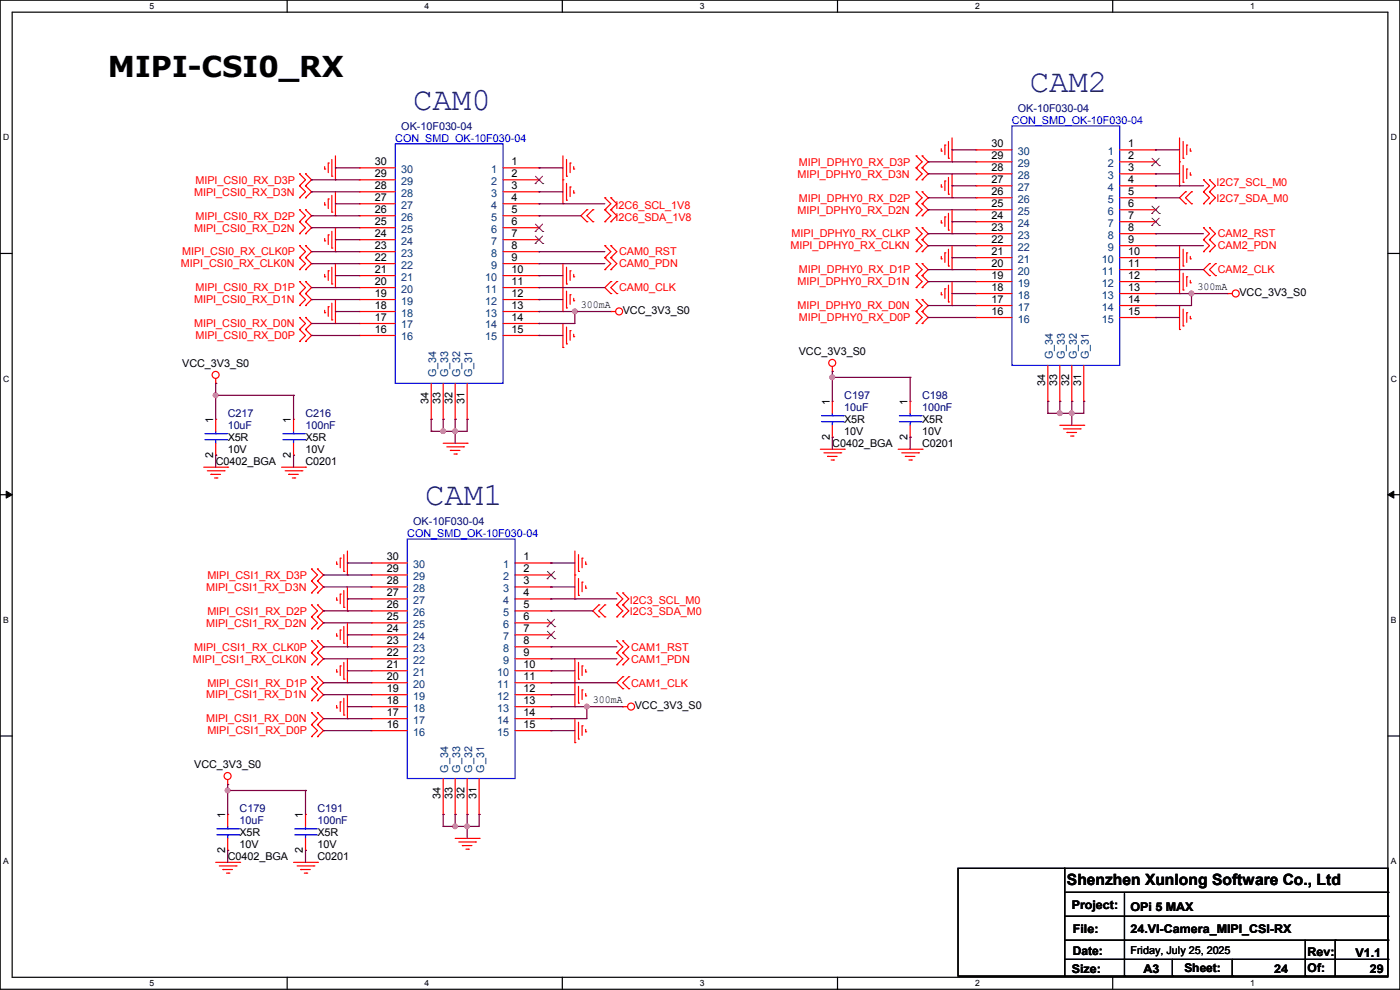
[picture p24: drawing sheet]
<svg xmlns="http://www.w3.org/2000/svg" width="297mm" height="210mm" viewBox="0 0 297 210" stroke-linecap="round" stroke-linejoin="round" font-family="sans-serif">
<defs><g id="words">
<g font-size="6.9" fill="#000080">
<text x="87.7" y="23.3">CAM0</text>
<text x="218.5" y="19.5">CAM2</text>
<text x="90.2" y="107.1">CAM1</text>
</g>
<text font-size="6.1" x="22.9" y="16.3">MIPI-CSI0_RX</text>
<text font-size="3.3" x="226.4" y="187.8">Shenzhen Xunlong Software Co., Ltd</text>
<g font-size="2.5">
<text x="227.4" y="192.9">Project:</text>
<text x="227.6" y="198">File:</text>
<text x="239.8" y="198">24.VI-Camera_MIPI_CSI-RX</text>
<text x="239.8" y="193.2">OPi 5 MAX</text>
<text x="227.6" y="202.6">Date:</text>
<text x="277.4" y="202.8">Rev:</text>
<text x="287.6" y="203.1">V1.1</text>
<text x="227.4" y="206.4">Size:</text>
<text x="242.6" y="206.4">A3</text>
<text x="251.2" y="206.1">Sheet:</text>
<text x="270.3" y="206.4">24</text>
<text x="277.4" y="206.1">Of:</text>
<text x="290.6" y="206.4">29</text>
</g>
<g font-size="2.3" fill="#000080">
<text x="215.9" y="23.7">OK-10F030-04</text>
<text x="85.1" y="27.5">OK-10F030-04</text>
<text x="48.3" y="88.5">C217</text>
<text x="64.8" y="88.5">C216</text>
<text x="179.1" y="84.7">C197</text>
<text x="179.1" y="87.2">10uF</text>
<text x="195.6" y="84.7">C198</text>
<text x="195.6" y="87.2">100nF</text>
<text x="48.3" y="91">10uF</text>
<text x="64.8" y="91">100nF</text>
<text x="87.7" y="111.3">OK-10F030-04</text>
<text x="50.8" y="172.3">C179</text>
<text x="67.4" y="172.3">C191</text>
<text x="50.8" y="174.8">10uF</text>
<text x="67.4" y="174.8">100nF</text>
</g>
<g font-size="2.3" fill="#00f">
<text x="214.7" y="26.2">CON_SMD_OK-10F030-04</text>
<text x="83.9" y="30.1">CON_SMD_OK-10F030-04</text>
<text x="86.4" y="113.9">CON_SMD_OK-10F030-04</text>
</g>
<g font-size="2.3">
<text x="79.5" y="35.1">30</text>
<text x="108.5" y="35.1">1</text>
<text x="210.4" y="33.8">29</text>
<text x="210.4" y="31.2">30</text>
<text x="239.3" y="31.2">1</text>
<text x="239.3" y="33.8">2</text>
<text x="79.5" y="40.1">28</text>
<text x="79.5" y="37.6">29</text>
<text x="108.5" y="37.6">2</text>
<text x="108.5" y="40.1">3</text>
<text x="210.4" y="41.4">26</text>
<text x="210.4" y="38.9">27</text>
<text x="210.4" y="36.3">28</text>
<text x="239.3" y="36.3">3</text>
<text x="239.3" y="38.9">4</text>
<text x="239.3" y="41.4">5</text>
<text x="79.5" y="47.8">25</text>
<text x="79.5" y="45.2">26</text>
<text x="79.5" y="42.7">27</text>
<text x="108.5" y="42.7">4</text>
<text x="108.5" y="45.2">5</text>
<text x="108.5" y="47.8">6</text>
<text x="210.4" y="46.5">24</text>
<text x="210.4" y="43.9">25</text>
<text x="239.3" y="43.9">6</text>
<text x="239.3" y="46.5">7</text>
<text x="79.5" y="52.8">23</text>
<text x="79.5" y="50.3">24</text>
<text x="108.5" y="50.3">7</text>
<text x="108.5" y="52.8">8</text>
<text x="210.4" y="51.6">22</text>
<text x="210.4" y="49">23</text>
<text x="239.3" y="49">8</text>
<text x="239.3" y="51.6">9</text>
<text x="79.5" y="57.9">21</text>
<text x="79.5" y="55.4">22</text>
<text x="108.5" y="55.4">9</text>
<text x="108.5" y="57.9">10</text>
<text x="210.4" y="59.2">19</text>
<text x="210.4" y="56.6">20</text>
<text x="210.4" y="54.1">21</text>
<text x="239.3" y="54.1">10</text>
<text x="239.3" y="56.6">11</text>
<text x="239.3" y="59.2">12</text>
<text x="79.5" y="65.5">18</text>
<text x="79.5" y="63">19</text>
<text x="79.5" y="60.5">20</text>
<text x="108.5" y="60.5">11</text>
<text x="108.5" y="63">12</text>
<text x="108.5" y="65.5">13</text>
<text x="123.2" y="65.4">300mA</text>
<text x="210.4" y="64.3">17</text>
<text x="210.4" y="61.7">18</text>
<text x="239.3" y="61.7">13</text>
<text x="239.3" y="64.3">14</text>
<text x="254" y="61.6">300mA</text>
<text x="262.9" y="62.8">VCC_3V3_S0</text>
<text x="79.5" y="70.6">16</text>
<text x="79.5" y="68.1">17</text>
<text x="108.5" y="68.1">14</text>
<text x="108.5" y="70.6">15</text>
<text x="132.1" y="66.6">VCC_3V3_S0</text>
<text x="210.4" y="66.8">16</text>
<text x="239.3" y="66.8">15</text>
<text x="38.7" y="77.8">VCC_3V3_S0</text>
<text x="169.5" y="75.3">VCC_3V3_S0</text>
<text x="221.7" y="81.8" transform="rotate(-90 221.7 81.8)">34</text>
<text x="224.3" y="81.8" transform="rotate(-90 224.3 81.8)">33</text>
<text x="226.8" y="81.8" transform="rotate(-90 226.8 81.8)">32</text>
<text x="229.4" y="81.8" transform="rotate(-90 229.4 81.8)">31</text>
<text x="45.2" y="89.7" transform="rotate(-90 45.2 89.7)">1</text>
<text x="61.7" y="89.7" transform="rotate(-90 61.7 89.7)">1</text>
<text x="90.9" y="85.6" transform="rotate(-90 90.9 85.6)">34</text>
<text x="93.5" y="85.6" transform="rotate(-90 93.5 85.6)">33</text>
<text x="96" y="85.6" transform="rotate(-90 96 85.6)">32</text>
<text x="98.6" y="85.6" transform="rotate(-90 98.6 85.6)">31</text>
<text x="176" y="85.9" transform="rotate(-90 176 85.9)">1</text>
<text x="179.1" y="89.7">X5R</text>
<text x="192.5" y="85.9" transform="rotate(-90 192.5 85.9)">1</text>
<text x="195.6" y="89.7">X5R</text>
<text x="48.3" y="93.6">X5R</text>
<text x="64.8" y="93.6">X5R</text>
<text x="176" y="93.3" transform="rotate(-90 176 93.3)">2</text>
<text x="176.6" y="94.8">C0402_BGA</text>
<text x="179.1" y="92.3">10V</text>
<text x="192.5" y="93.3" transform="rotate(-90 192.5 93.3)">2</text>
<text x="195.6" y="94.8">C0201</text>
<text x="195.6" y="92.3">10V</text>
<text x="45.2" y="97.1" transform="rotate(-90 45.2 97.1)">2</text>
<text x="45.8" y="98.6">C0402_BGA</text>
<text x="48.3" y="96.1">10V</text>
<text x="61.7" y="97.1" transform="rotate(-90 61.7 97.1)">2</text>
<text x="64.8" y="98.6">C0201</text>
<text x="64.8" y="96.1">10V</text>
<text x="82.1" y="118.9">30</text>
<text x="111" y="118.9">1</text>
<text x="82.1" y="124">28</text>
<text x="82.1" y="121.4">29</text>
<text x="111" y="121.4">2</text>
<text x="111" y="124">3</text>
<text x="82.1" y="131.6">25</text>
<text x="82.1" y="129">26</text>
<text x="82.1" y="126.5">27</text>
<text x="111" y="126.5">4</text>
<text x="111" y="129">5</text>
<text x="111" y="131.6">6</text>
<text x="82.1" y="136.7">23</text>
<text x="82.1" y="134.1">24</text>
<text x="111" y="134.1">7</text>
<text x="111" y="136.7">8</text>
<text x="82.1" y="141.7">21</text>
<text x="82.1" y="139.2">22</text>
<text x="111" y="139.2">9</text>
<text x="111" y="141.7">10</text>
<text x="82.1" y="149.4">18</text>
<text x="82.1" y="146.8">19</text>
<text x="82.1" y="144.3">20</text>
<text x="111" y="144.3">11</text>
<text x="111" y="146.8">12</text>
<text x="111" y="149.4">13</text>
<text x="125.8" y="149.2">300mA</text>
<text x="82.1" y="154.4">16</text>
<text x="82.1" y="151.9">17</text>
<text x="111" y="151.9">14</text>
<text x="111" y="154.4">15</text>
<text x="134.7" y="150.5">VCC_3V3_S0</text>
<text x="41.2" y="162.9">VCC_3V3_S0</text>
<text x="47.8" y="173.5" transform="rotate(-90 47.8 173.5)">1</text>
<text x="64.3" y="173.5" transform="rotate(-90 64.3 173.5)">1</text>
<text x="93.5" y="169.5" transform="rotate(-90 93.5 169.5)">34</text>
<text x="96" y="169.5" transform="rotate(-90 96 169.5)">33</text>
<text x="98.6" y="169.5" transform="rotate(-90 98.6 169.5)">32</text>
<text x="101.1" y="169.5" transform="rotate(-90 101.1 169.5)">31</text>
<text x="50.8" y="177.4">X5R</text>
<text x="50.8" y="179.9">10V</text>
<text x="67.4" y="177.4">X5R</text>
<text x="67.4" y="179.9">10V</text>
<text x="47.8" y="180.9" transform="rotate(-90 47.8 180.9)">2</text>
<text x="48.3" y="182.5">C0402_BGA</text>
<text x="64.3" y="180.9" transform="rotate(-90 64.3 180.9)">2</text>
<text x="67.4" y="182.5">C0201</text>
<text x="239.8" y="202.3">Friday, July 25, 2025</text>
</g>
<g font-size="2.3" fill="#f00">
<text x="169.5" y="35.1">MIPI_DPHY0_RX_D3P</text>
<text x="41.2" y="41.5">MIPI_CSI0_RX_D3N</text>
<text x="41.4" y="38.9">MIPI_CSI0_RX_D3P</text>
<text x="169.2" y="37.7">MIPI_DPHY0_RX_D3N</text>
<text x="258.1" y="39.5">I2C7_SCL_M0</text>
<text x="41.4" y="46.6">MIPI_CSI0_RX_D2P</text>
<text x="130.6" y="44.3">I2C6_SCL_1V8</text>
<text x="130.6" y="46.8">I2C6_SDA_1V8</text>
<text x="169.2" y="45.3">MIPI_DPHY0_RX_D2N</text>
<text x="169.5" y="42.8">MIPI_DPHY0_RX_D2P</text>
<text x="258.1" y="42.8">I2C7_SDA_M0</text>
<text x="41.2" y="49.1">MIPI_CSI0_RX_D2N</text>
<text x="167.7" y="52.9">MIPI_DPHY0_RX_CLKN</text>
<text x="167.9" y="50.4">MIPI_DPHY0_RX_CLKP</text>
<text x="258.4" y="52.9">CAM2_PDN</text>
<text x="258.4" y="50.4">CAM2_RST</text>
<text x="38.4" y="56.7">MIPI_CSI0_RX_CLK0N</text>
<text x="38.7" y="54.2">MIPI_CSI0_RX_CLK0P</text>
<text x="131.4" y="56.7">CAM0_PDN</text>
<text x="131.4" y="54.2">CAM0_RST</text>
<text x="169.5" y="58">MIPI_DPHY0_RX_D1P</text>
<text x="258.4" y="58">CAM2_CLK</text>
<text x="41.2" y="64.3">MIPI_CSI0_RX_D1N</text>
<text x="41.4" y="61.8">MIPI_CSI0_RX_D1P</text>
<text x="131.4" y="61.8">CAM0_CLK</text>
<text x="169.2" y="65.6">MIPI_DPHY0_RX_D0N</text>
<text x="169.2" y="60.5">MIPI_DPHY0_RX_D1N</text>
<text x="41.2" y="69.4">MIPI_CSI0_RX_D0N</text>
<text x="41.4" y="72">MIPI_CSI0_RX_D0P</text>
<text x="169.5" y="68.2">MIPI_DPHY0_RX_D0P</text>
<text x="43.7" y="125.3">MIPI_CSI1_RX_D3N</text>
<text x="44" y="122.8">MIPI_CSI1_RX_D3P</text>
<text x="44" y="130.4">MIPI_CSI1_RX_D2P</text>
<text x="133.6" y="128.1">I2C3_SCL_M0</text>
<text x="133.6" y="130.4">I2C3_SDA_M0</text>
<text x="43.7" y="132.9">MIPI_CSI1_RX_D2N</text>
<text x="40.9" y="140.5">MIPI_CSI1_RX_CLK0N</text>
<text x="41.2" y="138">MIPI_CSI1_RX_CLK0P</text>
<text x="133.9" y="138">CAM1_RST</text>
<text x="133.9" y="140.5">CAM1_PDN</text>
<text x="43.7" y="148.2">MIPI_CSI1_RX_D1N</text>
<text x="44" y="145.6">MIPI_CSI1_RX_D1P</text>
<text x="133.9" y="145.6">CAM1_CLK</text>
<text x="43.7" y="153.2">MIPI_CSI1_RX_D0N</text>
<text x="44" y="155.8">MIPI_CSI1_RX_D0P</text>
</g>
<g font-size="2.3" fill="#004080">
<text x="215.9" y="35.4">29</text>
<text x="215.9" y="32.9">30</text>
<text x="235" y="32.9">1</text>
<text x="235" y="35.4">2</text>
<text x="85.1" y="41.7">28</text>
<text x="85.1" y="39.2">29</text>
<text x="85.1" y="36.7">30</text>
<text x="104.2" y="36.7">1</text>
<text x="104.2" y="39.2">2</text>
<text x="104.2" y="41.7">3</text>
<text x="215.9" y="40.5">27</text>
<text x="215.9" y="37.9">28</text>
<text x="235" y="37.9">3</text>
<text x="235" y="40.5">4</text>
<text x="85.1" y="46.8">26</text>
<text x="85.1" y="44.3">27</text>
<text x="104.2" y="44.3">4</text>
<text x="104.2" y="46.8">5</text>
<text x="215.9" y="45.6">25</text>
<text x="215.9" y="43">26</text>
<text x="235" y="43">5</text>
<text x="235" y="45.6">6</text>
<text x="85.1" y="51.9">24</text>
<text x="85.1" y="49.4">25</text>
<text x="104.2" y="49.4">6</text>
<text x="104.2" y="51.9">7</text>
<text x="215.9" y="53.2">22</text>
<text x="215.9" y="50.6">23</text>
<text x="215.9" y="48.1">24</text>
<text x="235" y="48.1">7</text>
<text x="235" y="50.6">8</text>
<text x="235" y="53.2">9</text>
<text x="85.1" y="59.5">21</text>
<text x="85.1" y="57">22</text>
<text x="85.1" y="54.4">23</text>
<text x="102.9" y="59.5">10</text>
<text x="104.2" y="54.4">8</text>
<text x="104.2" y="57">9</text>
<text x="215.9" y="58.3">20</text>
<text x="215.9" y="55.7">21</text>
<text x="233.7" y="55.7">10</text>
<text x="233.7" y="58.3">11</text>
<text x="85.1" y="64.6">19</text>
<text x="85.1" y="62.1">20</text>
<text x="102.9" y="62.1">11</text>
<text x="102.9" y="64.6">12</text>
<text x="215.9" y="65.9">17</text>
<text x="215.9" y="63.3">18</text>
<text x="215.9" y="60.8">19</text>
<text x="233.7" y="60.8">12</text>
<text x="233.7" y="63.3">13</text>
<text x="233.7" y="65.9">14</text>
<text x="85.1" y="69.7">17</text>
<text x="85.1" y="67.1">18</text>
<text x="102.9" y="67.1">13</text>
<text x="102.9" y="69.7">14</text>
<text x="215.9" y="68.4">16</text>
<text x="233.7" y="68.4">15</text>
<text x="85.1" y="72.2">16</text>
<text x="102.9" y="72.2">15</text>
<text x="223.4" y="76.2" transform="rotate(-90 223.4 76.2)">G_34</text>
<text x="225.9" y="76.2" transform="rotate(-90 225.9 76.2)">G_33</text>
<text x="228.4" y="76.2" transform="rotate(-90 228.4 76.2)">G_32</text>
<text x="231" y="76.2" transform="rotate(-90 231 76.2)">G_31</text>
<text x="92.5" y="80.1" transform="rotate(-90 92.5 80.1)">G_34</text>
<text x="95.1" y="80.1" transform="rotate(-90 95.1 80.1)">G_33</text>
<text x="97.6" y="80.1" transform="rotate(-90 97.6 80.1)">G_32</text>
<text x="100.2" y="80.1" transform="rotate(-90 100.2 80.1)">G_31</text>
<text x="87.7" y="125.6">28</text>
<text x="87.7" y="123">29</text>
<text x="87.7" y="120.5">30</text>
<text x="106.7" y="120.5">1</text>
<text x="106.7" y="123">2</text>
<text x="106.7" y="125.6">3</text>
<text x="87.7" y="130.6">26</text>
<text x="87.7" y="128.1">27</text>
<text x="106.7" y="128.1">4</text>
<text x="106.7" y="130.6">5</text>
<text x="87.7" y="135.7">24</text>
<text x="87.7" y="133.2">25</text>
<text x="106.7" y="133.2">6</text>
<text x="106.7" y="135.7">7</text>
<text x="87.7" y="143.3">21</text>
<text x="87.7" y="140.8">22</text>
<text x="87.7" y="138.3">23</text>
<text x="105.5" y="143.3">10</text>
<text x="106.7" y="138.3">8</text>
<text x="106.7" y="140.8">9</text>
<text x="87.7" y="148.4">19</text>
<text x="87.7" y="145.9">20</text>
<text x="105.5" y="145.9">11</text>
<text x="105.5" y="148.4">12</text>
<text x="87.7" y="153.5">17</text>
<text x="87.7" y="151">18</text>
<text x="105.5" y="151">13</text>
<text x="105.5" y="153.5">14</text>
<text x="87.7" y="156">16</text>
<text x="105.5" y="156">15</text>
<text x="95.1" y="163.9" transform="rotate(-90 95.1 163.9)">G_34</text>
<text x="97.6" y="163.9" transform="rotate(-90 97.6 163.9)">G_33</text>
<text x="100.2" y="163.9" transform="rotate(-90 100.2 163.9)">G_32</text>
<text x="102.7" y="163.9" transform="rotate(-90 102.7 163.9)">G_31</text>
</g>
<g font-size="1.8">
<text x="31.7" y="1.9">5</text>
<text x="90.1" y="1.9">4</text>
<text x="148.5" y="1.9">3</text>
<text x="206.8" y="1.9">2</text>
<text x="265.2" y="1.9">1</text>
<text x=".7" y="29.8">D</text>
<text x="295.1" y="29.8">D</text>
<text x=".7" y="80.9">C</text>
<text x="295.1" y="80.9">C</text>
<text x=".7" y="132.1">B</text>
<text x="295.1" y="132.1">B</text>
<text x=".7" y="183.3">A</text>
<text x="295.1" y="183.3">A</text>
<text x="31.7" y="209.2">5</text>
<text x="90.1" y="209.2">4</text>
<text x="148.5" y="209.2">3</text>
<text x="206.8" y="209.2">2</text>
<text x="265.2" y="209.2">1</text>
</g>
</g></defs>
<g fill="none" stroke="#000" stroke-width=".25">
<path d="M0 0h297v209.8h-297zM2.6 2.6h291.8v204.7h-291.8zM60.9 0v2.6M119.3 0v2.6M177.7 0v2.6M236.1 0v2.6M0 53.8h2.6M294.4 53.8h2.6M0 104.9h2.6M294.4 104.9h2.6M0 156.1h2.6M294.4 156.1h2.6"/>
<path d="M203.2 184.2h22.6v22.9h-22.6zM225.8 184.2h68.6v22.9h-68.6zM225.8 194.4h68.6M225.8 199.4h68.6M226.1 189.3h68.3M238.5 189.5v17.6M276.9 199.4v7.7M283.3 199.4h.1M283.3 199.4v7.7M294.4 189.3h.1M294.4 194.4h.1M294.4 199.4h.1"/>
<path d="M60.9 207.3v2.5M119.3 207.3v2.5M177.7 207.3v2.5M225.8 203.5h68.6M236.1 207.3v2.5M238.5 207.1h.1M248.7 207.1h.1M248.7 203.5v3.6M261.4 207.1h.1M261.4 203.5v3.6M276.9 207.1h.1M294.4 203.5h.1"/>
</g>
<path d="M1.3 104.2l1.3 .7-1.3 .8zM294.4 104.9l1.3-.7v1.5z" fill="#000"/>
<path d="M1.3 104.2l1.3 .7-1.3 .8zM294.4 104.9l1.3-.7v1.5z" fill="none" stroke="#000" stroke-width=".21"/>
<g fill="none" stroke="#f00" stroke-width=".25">
<path d="M63.5 39.4h.1M63.5 36.9h.1M63.5 36.9l1.3 1.2-1.3 1.3M63.5 39.4l1.3 1.3-1.3 1.3M64.8 36.9h.1M64.8 39.4h.1M64.8 36.9l1.3 1.2-1.3 1.3M64.8 39.4l1.3 1.3-1.3 1.3M68.9 35.9h.1M68.9 35.3v.6M69.6 34.6h.1M69.6 34.6v2"/>
<path d="M70.4 37.4h.1M70.4 33.8v3.6M71.2 38.1h.1M71.2 33.1v5M76.2 38.1h.1M76.2 35.6h.1M76.2 35.6h7.7M76.2 38.1h7.7M106.7 35.6h7.6M106.7 38.1h7.6M114.3 35.6h.1M114.3 38.1h.1"/>
<path d="M119.4 38.1h.1M119.4 33.1v10.1M120.2 37.4h.1M120.2 33.8v3.6M120.2 38.9v3.6M120.9 34.6h.1M120.9 39.7h.1M120.9 34.6v2M120.9 39.7v2M121.7 35.9h.1M121.7 35.3v.6M194.4 35.6h.1"/>
<path d="M194.4 33.1h.1M194.4 38.1h.1M194.4 33.1l1.2 1.2-1.2 1.3M194.4 35.6l1.2 1.3-1.2 1.2M195.6 33.1h.1M195.6 35.6h.1M195.6 38.1h.1M195.6 33.1l1.3 1.2-1.3 1.3M195.6 35.6l1.3 1.3-1.3 1.2M199.7 32h.1M199.7 39.7h.1M199.7 31.5v.5"/>
<path d="M199.7 39.2v.5M200.4 30.8h.1M200.4 38.4h.1M200.4 30.8v2M200.4 38.4v2M201.2 33.6h.1M201.2 30v3.6M201.2 37.6v3.6M202 34.3h.1M202 29.3v5M202 36.9v5.1M207.1 39.4h.1"/>
<path d="M207.1 36.9h.1M207.1 34.3h.1M207.1 31.8h.1M207.1 31.8h7.6M207.1 34.3h7.6M207.1 36.9h7.6M207.1 39.4h7.6M237.5 31.8h7.7M237.5 34.3h7.7M237.5 36.9h7.7M237.5 39.4h7.7M245.2 31.8h.1"/>
<path d="M245.2 34.3h.1M245.2 36.9h.1M245.2 39.4h.1M250.2 34.3h.1M250.2 39.4h.1M250.2 29.3v10.1M251 33.6h.1M251 38.7h.1M251 30v3.6M251 35.1v3.6M251.8 30.8h.1M251.8 35.9h.1"/>
<path d="M251.8 30.8v2M251.8 35.9v2M252.5 32h.1M252.5 37.1h.1M252.5 31.5v.5M252.5 36.6v.5M255.3 38.1h.1M255.3 38.1l1.3 1.3-1.3 1.3M256.6 38.1h.1M256.6 38.1l1.3 1.3-1.3 1.3M63.5 59.7h.1M63.5 47h.1"/>
<path d="M63.5 44.5h.1M63.5 49.6h.1M63.5 42h.1M63.5 54.7h.1M63.5 52.1h.1M63.5 57.2h.1M63.5 59.7l1.3 1.3-1.3 1.3M63.5 44.5l1.3 1.3-1.3 1.2M63.5 47l1.3 1.3-1.3 1.3M63.5 52.1l1.3 1.3-1.3 1.3M63.5 54.7l1.3 1.2-1.3 1.3M64.8 59.7h.1"/>
<path d="M64.8 44.5h.1M64.8 47h.1M64.8 49.6h.1M64.8 42h.1M64.8 52.1h.1M64.8 54.7h.1M64.8 57.2h.1M64.8 59.7l1.3 1.3-1.3 1.3M64.8 44.5l1.3 1.3-1.3 1.2M64.8 47l1.3 1.3-1.3 1.3M64.8 52.1l1.3 1.3-1.3 1.3M64.8 54.7l1.3 1.2-1.3 1.3"/>
<path d="M68.9 43.5h.1M68.9 51.1h.1M68.9 58.7h.1M68.9 43v.5M68.9 50.6v.5M68.9 58.2v.5M69.6 42.2h.1M69.6 49.8h.1M69.6 57.4h.1M69.6 42.2v2M69.6 49.8v2.1M69.6 57.4v2.1"/>
<path d="M70.4 45h.1M70.4 52.6h.1M70.4 41.4v3.6M70.4 49.1v3.5M70.4 56.7v3.5M71.2 45.8h.1M71.2 53.4h.1M71.2 40.7v5.1M71.2 48.3v5.1M71.2 55.9v5.1M76.2 58.5h.1M76.2 55.9h.1"/>
<path d="M76.2 53.4h.1M76.2 50.8h.1M76.2 48.3h.1M76.2 45.8h.1M76.2 43.2h.1M76.2 40.7h.1M76.2 40.7h7.7M76.2 43.2h7.7M76.2 45.8h7.7M76.2 48.3h7.7M76.2 50.8h7.7M76.2 53.4h7.7"/>
<path d="M76.2 55.9h7.7M76.2 58.5h7.7M106.7 40.7h7.6M106.7 43.2h7.6M106.7 45.8h7.6M106.7 48.3h7.6M106.7 50.8h7.6M106.7 53.4h7.6M106.7 55.9h7.6M106.7 58.5h7.6M114.3 40.7h.1M114.3 43.2h.1"/>
<path d="M114.3 45.8h.1M114.3 48.3h.1M114.3 50.8h.1M114.3 53.4h.1M114.3 55.9h.1M114.3 58.5h.1M119.4 43.2h.1M119.4 55.9v10.2M120.2 42.5h.1M120.2 56.7v3.5M120.9 57.4h.1M120.9 57.4v2.1"/>
<path d="M121.7 40.9h.1M121.7 58.7h.1M121.7 40.4v.5M121.7 58.2v.5M124.5 44.5h.1M124.5 47h.1M124.5 44.5l-1.3 1.3 1.3 1.2M125.8 47h.1M125.8 44.5h.1M125.8 44.5l-1.3 1.3 1.3 1.2M128.3 57.2h.1M128.3 54.7h.1"/>
<path d="M128.3 52.1h.1M128.3 44.5h.1M128.3 42h.1M128.3 47h.1M128.3 54.7l1.3 1.2-1.3 1.3M128.3 52.1l1.3 1.3-1.3 1.3M128.3 42l1.3 1.2-1.3 1.3M128.3 44.5l1.3 1.3-1.3 1.2M129.6 57.2h.1M129.6 54.7h.1M129.6 52.1h.1M129.6 59.7h.1"/>
<path d="M129.6 44.5h.1M129.6 42h.1M129.6 47h.1M129.6 54.7l1.3 1.2-1.3 1.3M129.6 52.1l1.3 1.3-1.3 1.3M129.6 59.7l-1.3 1.3 1.3 1.3M129.6 42l1.3 1.2-1.3 1.3M129.6 44.5l1.3 1.3-1.3 1.2M130.9 59.7h.1M130.9 59.7l-1.3 1.3 1.3 1.3M194.4 50.8h.1M194.4 48.3h.1"/>
<path d="M194.4 53.4h.1M194.4 58.5h.1M194.4 55.9h.1M194.4 43.2h.1M194.4 40.7h.1M194.4 45.8h.1M194.4 48.3l1.2 1.3-1.2 1.2M194.4 50.8l1.2 1.3-1.2 1.3M194.4 55.9l1.2 1.3-1.2 1.3M194.4 58.5l1.2 1.2-1.2 1.3M194.4 40.7l1.2 1.3-1.2 1.2M194.4 43.2l1.2 1.3-1.2 1.3"/>
<path d="M195.6 48.3h.1M195.6 50.8h.1M195.6 53.4h.1M195.6 55.9h.1M195.6 58.5h.1M195.6 40.7h.1M195.6 43.2h.1M195.6 45.8h.1M195.6 48.3l1.3 1.3-1.3 1.2M195.6 50.8l1.3 1.3-1.3 1.3M195.6 55.9l1.3 1.3-1.3 1.3M195.6 58.5l1.3 1.2-1.3 1.3"/>
<path d="M195.6 40.7l1.3 1.3-1.3 1.2M195.6 43.2l1.3 1.3-1.3 1.3M199.7 47.3h.1M199.7 54.9h.1M199.7 46.8v.5M199.7 54.4v.5M200.4 46h.1M200.4 53.6h.1M200.4 46v2M200.4 53.6v2.1M201.2 41.2h.1M201.2 48.8h.1"/>
<path d="M201.2 56.4h.1M201.2 45.3v3.5M201.2 52.9v3.5M202 42h.1M202 49.6h.1M202 57.2h.1M202 44.5v5.1M202 52.1v5.1M202 59.7v5.1M207.1 59.7h.1M207.1 57.2h.1M207.1 54.7h.1"/>
<path d="M207.1 52.1h.1M207.1 49.6h.1M207.1 47h.1M207.1 44.5h.1M207.1 42h.1M207.1 42h7.6M207.1 44.5h7.6M207.1 47h7.6M207.1 49.6h7.6M207.1 52.1h7.6M207.1 54.7h7.6M207.1 57.2h7.6"/>
<path d="M207.1 59.7h7.6M237.5 42h7.7M237.5 44.5h7.7M237.5 47h7.7M237.5 49.6h7.7M237.5 52.1h7.7M237.5 54.7h7.7M237.5 57.2h7.7M237.5 59.7h7.7M245.2 42h.1M245.2 44.5h.1M245.2 47h.1"/>
<path d="M245.2 49.6h.1M245.2 52.1h.1M245.2 54.7h.1M245.2 57.2h.1M245.2 59.7h.1M250.2 57.2h.1M250.2 52.1v10.2M251 56.4h.1M251 52.9v3.5M251 58v3.5M251.5 40.7h.1M251.5 43.2h.1"/>
<path d="M251.5 40.7l-1.3 1.3 1.3 1.2M251.8 53.6h.1M251.8 58.7h.1M251.8 53.6v2.1M251.8 58.7v2M252.5 54.9h.1M252.5 60h.1M252.5 54.4v.5M252.5 59.5v.5M252.8 43.2h.1M252.8 40.7h.1M252.8 40.7l-1.3 1.3 1.3 1.2"/>
<path d="M255.3 53.4h.1M255.3 50.8h.1M255.3 48.3h.1M255.3 40.7h.1M255.3 43.2h.1M255.3 50.8l1.3 1.3-1.3 1.3M255.3 48.3l1.3 1.3-1.3 1.2M255.3 40.7l1.3 1.3-1.3 1.2M256.6 53.4h.1M256.6 50.8h.1M256.6 48.3h.1M256.6 55.9h.1"/>
<path d="M256.6 58.5h.1M256.6 40.7h.1M256.6 43.2h.1M256.6 50.8l1.3 1.3-1.3 1.3M256.6 48.3l1.3 1.3-1.3 1.2M256.6 55.9l-1.3 1.3 1.3 1.3M256.6 40.7l1.3 1.3-1.3 1.2M257.9 58.5h.1M257.9 55.9h.1M257.9 55.9l-1.3 1.3 1.3 1.3M63.5 62.3h.1M63.5 64.8h.1"/>
<path d="M63.5 72.4h.1M63.5 69.9h.1M63.5 67.4h.1M63.5 62.3l1.3 1.2-1.3 1.3M63.5 69.9l1.3 1.3-1.3 1.2M63.5 67.4l1.3 1.2-1.3 1.3M64.8 62.3h.1M64.8 64.8h.1M64.8 69.9h.1M64.8 72.4h.1M64.8 67.4h.1M64.8 62.3l1.3 1.2-1.3 1.3"/>
<path d="M64.8 69.9l1.3 1.3-1.3 1.2M64.8 67.4l1.3 1.2-1.3 1.3M68.9 66.3h.1M68.9 65.8v.5M69.6 65.1h.1M69.6 65.1v2M70.4 60.2h.1M70.4 67.9h.1M70.4 64.3v3.6M71.2 61h.1M71.2 68.6h.1M71.2 63.5v5.1"/>
<path d="M76.2 71.2h.1M76.2 68.6h.1M76.2 66.1h.1M76.2 63.5h.1M76.2 61h.1M76.2 66.1h7.7M76.2 61h7.7M76.2 63.5h7.7M76.2 68.6h7.7M76.2 71.2h7.7M106.7 66.1h7.6M106.7 61h7.6"/>
<path d="M106.7 63.5h7.6M106.7 68.6h7.6M106.7 71.2h7.6M114.3 61h.1M114.3 63.5h.1M114.3 66.1h.1M114.3 68.6h.1M114.3 71.2h.1M119.4 61h.1M119.4 66.1h.1M119.4 73.7h.1M119.4 68.6v5.1"/>
<path d="M120.2 60.2h.1M120.2 65.3h.1M120.2 72.9h.1M120.2 61.8v3.5M120.2 69.4v3.5M120.9 62.5h.1M120.9 70.1h.1M120.9 62.5v2.1M120.9 70.1v2.1M121.7 63.8h.1M121.7 71.4h.1M121.7 63.3v.5"/>
<path d="M121.7 70.9v.5M129.6 66.1h.1M129.6 62.3h.1M129.6 66.1h1M130.9 62.3h.1M176.6 78.8h.1M176.6 77.8v1M194.4 68.6h.1M194.4 66.1h.1M194.4 63.5h.1M194.4 61h.1M194.4 66.1l1.2 1.3-1.2 1.2"/>
<path d="M194.4 63.5l1.2 1.3-1.2 1.3M195.6 66.1h.1M195.6 68.6h.1M195.6 63.5h.1M195.6 61h.1M195.6 66.1l1.3 1.3-1.3 1.2M195.6 63.5l1.3 1.3-1.3 1.3M199.7 62.5h.1M199.7 62v.5M200.4 61.3h.1M200.4 61.3v2M201.2 64.1h.1"/>
<path d="M201.2 60.5v3.6M202 64.8h.1M207.1 67.4h.1M207.1 64.8h.1M207.1 62.3h.1M207.1 62.3h7.6M207.1 64.8h7.6M207.1 67.4h7.6M222.3 77.5v7.6M224.8 77.5v7.6M227.4 77.5v7.6M229.9 77.5v7.6"/>
<path d="M237.5 62.3h7.7M237.5 64.8h7.7M237.5 67.4h7.7M245.2 62.3h.1M245.2 64.8h.1M245.2 67.4h.1M250.2 69.9h.1M250.2 62.3h.1M250.2 64.8v5.1M251 69.1h.1M251 61.5h.1M251 65.6v3.5"/>
<path d="M251.8 66.3h.1M251.8 66.3v2.1M252.5 67.6h.1M252.5 67.1v.5M260.4 62.3h.1M260.4 62.3h1M43.2 99.1h5.1M44 99.9h3.5M45.8 81.3h.1M45.8 88.9h.1M45.8 96.6h.1M45.8 80.3v1"/>
<path d="M45.8 88.9v2.6M45.8 94v2.6M47.5 99.9h.1M48.3 99.1h.1M59.7 99.1h5.1M60.5 99.9h3.6M62.3 88.9h.1M62.3 96.6h.1M62.3 88.9v2.6M62.3 94v2.6M64.1 99.9h.1M64.8 99.1h.1"/>
<path d="M91.5 88.9h.1M91.5 81.3v7.6M94 88.9h.1M94 94h5.1M94 81.3v7.6M94.8 94.8h3.5M95.5 95.5h.1M95.5 95.5h2.1M96.3 96.3h.5M96.6 88.9h.1M96.6 81.3v7.6M96.8 96.3h.1"/>
<path d="M98.3 94.8h.1M99.1 94h.1M99.1 88.9h.1M99.1 81.3v7.6M174 95.3h5.1M174.8 96.1h3.6M175.6 96.8h.1M175.6 96.8h2M176.3 97.6h.5M176.6 85.1h.1M176.6 92.8h.1M176.6 85.1v2.6"/>
<path d="M176.6 90.2v2.6M176.8 97.6h.1M178.4 96.1h.1M179.1 95.3h.1M190.5 95.3h5.1M191.3 96.1h3.6M192.1 96.8h.1M192.1 96.8h2M192.8 97.6h.5M193.1 85.1h.1M193.1 92.8h.1M193.1 85.1v2.6"/>
<path d="M193.1 90.2v2.6M193.3 97.6h.1M194.9 96.1h.1M195.6 95.3h.1M222.3 85.1h.1M224.8 85.1h.1M224.8 90.2h5.1M225.6 91h3.6M226.4 91.7h.1M226.4 91.7h2M227.1 92.5h.5M227.4 85.1h.1"/>
<path d="M227.6 92.5h.1M229.2 91h.1M229.9 90.2h.1M229.9 85.1h.1M44.7 100.6h.1M44.7 100.6h2.1M45.5 101.4h.5M46 101.4h.1M61.3 100.6h.1M61.3 100.6h2M62 101.4h.5M62.5 101.4h.1"/>
<path d="M71.4 119.7h.1M71.4 119.2v.5M72.2 118.4h.1M72.2 118.4v2M72.9 117.6v3.6M73.7 116.9v5.1M78.8 119.4h.1M78.8 119.4h7.6M109.3 119.4h7.6M116.9 119.4h.1M122 116.9v10.1M122.7 117.6v3.6"/>
<path d="M123.5 118.4h.1M123.5 118.4v2M124.2 119.7h.1M124.2 119.2v.5M66.1 138.5h.1M66.1 135.9h.1M66.1 130.9h.1M66.1 128.3h.1M66.1 133.4h.1M66.1 123.2h.1M66.1 120.7h.1M66.1 125.8h.1"/>
<path d="M66.1 120.7l1.3 1.3-1.3 1.2M66.1 138.5l1.3 1.2-1.3 1.3M66.1 135.9l1.3 1.3-1.3 1.3M66.1 128.3l1.3 1.3-1.3 1.3M66.1 130.9l1.3 1.2-1.3 1.3M66.1 123.2l1.3 1.3-1.3 1.3M67.4 138.5h.1M67.4 135.9h.1M67.4 128.3h.1M67.4 130.9h.1M67.4 133.4h.1M67.4 120.7h.1"/>
<path d="M67.4 123.2h.1M67.4 125.8h.1M67.4 120.7l1.2 1.3-1.2 1.2M67.4 138.5l1.2 1.2-1.2 1.3M67.4 135.9l1.2 1.3-1.2 1.3M67.4 128.3l1.2 1.3-1.2 1.3M67.4 130.9l1.2 1.2-1.2 1.3M67.4 123.2l1.2 1.3-1.2 1.3M71.4 134.9h.1M71.4 127.3h.1M71.4 126.8v.5M71.4 134.4v.5"/>
<path d="M72.2 133.6h.1M72.2 126h.1M72.2 126v2.1M72.2 133.6v2.1M72.9 136.4h.1M72.9 128.8h.1M72.9 121.2h.1M72.9 125.3v3.5M72.9 132.9v3.5M73.7 137.2h.1M73.7 129.6h.1M73.7 122h.1"/>
<path d="M73.7 124.5v5.1M73.7 132.1v5.1M73.7 139.7v5.1M78.8 139.7h.1M78.8 137.2h.1M78.8 134.7h.1M78.8 132.1h.1M78.8 129.6h.1M78.8 127h.1M78.8 124.5h.1M78.8 122h.1M78.8 122h7.6"/>
<path d="M78.8 124.5h7.6M78.8 127h7.6M78.8 129.6h7.6M78.8 132.1h7.6M78.8 134.7h7.6M78.8 137.2h7.6M78.8 139.7h7.6M109.3 122h7.6M109.3 124.5h7.6M109.3 127h7.6M109.3 129.6h7.6M109.3 132.1h7.6"/>
<path d="M109.3 134.7h7.6M109.3 137.2h7.6M109.3 139.7h7.6M116.9 122h.1M116.9 124.5h.1M116.9 127h.1M116.9 129.6h.1M116.9 132.1h.1M116.9 134.7h.1M116.9 137.2h.1M116.9 139.7h.1M122 127h.1"/>
<path d="M122 122h.1M122 139.7v10.2M122.7 126.3h.1M122.7 121.2h.1M122.7 122.7v3.6M123.5 123.5h.1M123.5 123.5v2M124.2 124.8h.1M124.2 124.2v.6M127 128.3h.1M127 130.9h.1M127 128.3l-1.2 1.3 1.2 1.3"/>
<path d="M128.3 130.9h.1M128.3 128.3h.1M128.3 128.3l-1.3 1.3 1.3 1.3M130.9 138.5h.1M130.9 135.9h.1M130.9 128.3h.1M130.9 125.8h.1M130.9 130.9h.1M130.9 135.9l1.2 1.3-1.2 1.3M130.9 138.5l1.2 1.2-1.2 1.3M130.9 125.8l1.2 1.2-1.2 1.3M130.9 128.3l1.2 1.3-1.2 1.3"/>
<path d="M132.1 138.5h.1M132.1 135.9h.1M132.1 128.3h.1M132.1 125.8h.1M132.1 130.9h.1M132.1 128.3l1.3 1.3-1.3 1.3M132.1 135.9l1.3 1.3-1.3 1.3M132.1 138.5l1.3 1.2-1.3 1.3M132.1 125.8l1.3 1.2-1.3 1.3M66.1 141h.1M66.1 156.3h.1M66.1 153.7h.1"/>
<path d="M66.1 151.2h.1M66.1 146.1h.1M66.1 143.6h.1M66.1 148.6h.1M66.1 153.7l1.3 1.3-1.3 1.3M66.1 151.2l1.3 1.2-1.3 1.3M66.1 143.6l1.3 1.2-1.3 1.3M66.1 146.1l1.3 1.3-1.3 1.2M67.4 141h.1M67.4 153.7h.1M67.4 156.3h.1M67.4 151.2h.1"/>
<path d="M67.4 143.6h.1M67.4 146.1h.1M67.4 148.6h.1M67.4 153.7l1.2 1.3-1.2 1.3M67.4 151.2l1.2 1.2-1.2 1.3M67.4 143.6l1.2 1.2-1.2 1.3M67.4 146.1l1.2 1.3-1.2 1.2M71.4 150.2h.1M71.4 142.5h.1M71.4 142v.5M71.4 149.6v.6M72.2 148.9h.1"/>
<path d="M72.2 141.3h.1M72.2 141.3v2M72.2 148.9v2M72.9 151.7h.1M72.9 144.1h.1M72.9 140.5v3.6M72.9 148.1v3.6M73.7 152.4h.1M73.7 144.8h.1M73.7 147.4v5M78.8 155h.1M78.8 152.4h.1"/>
<path d="M78.8 149.9h.1M78.8 147.4h.1M78.8 144.8h.1M78.8 142.3h.1M78.8 149.9h7.6M78.8 142.3h7.6M78.8 144.8h7.6M78.8 147.4h7.6M78.8 152.4h7.6M78.8 155h7.6M109.3 149.9h7.6M109.3 142.3h7.6"/>
<path d="M109.3 144.8h7.6M109.3 147.4h7.6M109.3 152.4h7.6M109.3 155h7.6M116.9 142.3h.1M116.9 144.8h.1M116.9 147.4h.1M116.9 149.9h.1M116.9 152.4h.1M116.9 155h.1M122 157.5h.1M122 149.9h.1"/>
<path d="M122 144.8h.1M122 152.4v5.1M122.7 156.8h.1M122.7 149.1h.1M122.7 144.1h.1M122.7 140.5v3.6M122.7 145.6v3.5M122.7 153.2v3.6M123.5 154h.1M123.5 146.3h.1M123.5 141.3h.1M123.5 141.3v2"/>
<path d="M123.5 146.3v2.1M123.5 154v2M124.2 155.2h.1M124.2 147.6h.1M124.2 142.5h.1M124.2 142v.5M124.2 147.1v.5M124.2 154.7v.5M130.9 141h.1M132.1 149.9h.1M132.1 141h.1M132.1 143.6h.1"/>
<path d="M132.1 146.1h.1M132.1 149.9h1M132.1 143.6l-1.2 1.2 1.2 1.3M133.4 146.1h.1M133.4 143.6h.1M133.4 143.6l-1.3 1.2 1.3 1.3M48.3 166.4h.1M48.3 172.8h.1M48.3 165.4v1M48.3 172.8v2.5M48.3 177.8v2.6M64.8 172.8h.1"/>
<path d="M64.8 172.8v2.5M64.8 177.8v2.6M94 172.8h.1M94 165.1v7.7M96.6 172.8h.1M96.6 177.8h5M96.6 165.1v7.7M97.3 178.6h3.6M98.1 179.4h.1M98.1 179.4h2M99.1 172.8h.1M99.1 165.1v7.7"/>
<path d="M100.9 178.6h.1M101.6 177.8h.1M101.6 172.8h.1M101.6 165.1v7.7M45.8 182.9h5M46.5 183.7h3.6M47.3 184.4h.1M47.3 184.4h2M48 185.2h.6M48.3 180.4h.1M48.6 185.2h.1M50.1 183.7h.1"/>
<path d="M50.8 182.9h.1M62.3 182.9h5.1M63 183.7h3.6M63.8 184.4h.1M63.8 184.4h2M64.6 185.2h.5M64.8 180.4h.1M65.1 185.2h.1M66.6 183.7h.1M67.4 182.9h.1M98.8 180.1h.6M99.4 180.1h.1"/>
<circle cx="45.7" cy="79.5" r=".74"/>
<circle cx="131.3" cy="66.1" r=".74"/>
<circle cx="176.6" cy="77" r=".74"/>
<circle cx="262.1" cy="62.3" r=".74"/>
<circle cx="133.9" cy="149.9" r=".74"/>
<circle cx="48.3" cy="164.6" r=".74"/>
</g>
<g fill="none" stroke="#00f" stroke-width=".25">
<path d="M83.9 30.5h22.8v50.8h-22.8zM214.7 26.7h22.8v50.8h-22.8zM43.5 93.3h4.5M43.5 92h4.5M45.8 92h.1M45.8 93.3h.1M45.8 91.5v.5M45.8 93.3v.7M48 93.3h.1M48 92h.1M60 93.3h4.6M60 92h4.6"/>
<path d="M62.3 92h.1M62.3 93.3h.1M62.3 91.5v.5M62.3 93.3v.7M64.6 93.3h.1M64.6 92h.1M174.3 89.5h4.6M174.3 88.2h4.6M176.6 88.2h.1M176.6 89.5h.1M176.6 87.7v.5M176.6 89.5v.7"/>
<path d="M178.9 89.5h.1M178.9 88.2h.1M190.8 89.5h4.6M190.8 88.2h4.6M193.1 88.2h.1M193.1 89.5h.1M193.1 87.7v.5M193.1 89.5v.7M195.4 89.5h.1M195.4 88.2h.1M86.4 114.3h22.9v50.8h-22.9zM46 177.1h4.6"/>
<path d="M46 175.8h4.6M48.3 175.8h.1M48.3 177.1h.1M48.3 175.3v.5M48.3 177.1v.7M50.6 177.1h.1M50.6 175.8h.1M62.5 177.1h4.6M62.5 175.8h4.6M64.8 175.8h.1M64.8 177.1h.1M64.8 175.3v.5"/>
<path d="M64.8 177.1v.7M67.1 177.1h.1M67.1 175.8h.1"/>
</g>
<g fill="none" stroke="#804000" stroke-width=".21">
<path d="M113.5 38.9h.1M113.6 37.4l1.5 1.5M115.1 37.4l-1.6 1.5M115.1 38.9h.1M244.3 35.1h.1M244.4 33.6l1.6 1.5M245.9 33.6l-1.6 1.5M246 35.1h.1M113.5 49.1h.1M113.5 51.6h.1M113.6 47.5l1.5 1.6M113.6 50.1l1.5 1.5"/>
<path d="M115.1 47.5l-1.6 1.6M115.1 50.1l-1.6 1.5M115.1 49.1h.1M115.1 51.6h.1M244.3 45.3h.1M244.3 47.8h.1M244.4 43.7l1.6 1.6M244.4 46.3l1.6 1.5M245.9 43.7l-1.6 1.6M245.9 46.3l-1.6 1.5M246 45.3h.1M246 47.8h.1"/>
<path d="M116.1 122.8h.1M116.1 132.9h.1M116.1 135.5h.1M116.1 121.2l1.6 1.6M116.1 131.4l1.6 1.5M116.1 133.9l1.6 1.6M117.6 121.2l-1.5 1.6M117.6 131.4l-1.5 1.5M117.6 133.9l-1.5 1.6M117.7 122.8h.1M117.7 132.9h.1M117.7 135.5h.1"/>
</g>
<g fill="none" stroke="#800040" stroke-width=".25">
<path d="M114.3 35.6h.1M114.3 35.6h5.1M114.3 40.7h.1M114.3 58.5h.1M114.3 40.7h5.1M114.3 58.5h5.1M71.2 66.1h.1M71.2 66.1h5M114.3 63.5h.1M114.3 71.2h.1M114.3 66.1h.1M114.3 66.1h7.7"/>
<path d="M114.3 63.5h5.1M114.3 71.2h5.1"/>
</g>
<circle cx="121.9" cy="66.1" r=".49" fill="#f0f"/>
<circle cx="121.9" cy="66.1" r=".49" fill="none" stroke="#f0f" stroke-width=".25"/>
<g fill="none" stroke="#800040" stroke-width=".25">
<path d="M71.2 35.6h.1M71.2 35.6h5M66.1 55.9h.1M66.1 53.4h.1M66.1 55.9h10.1M66.1 53.4h10.1M114.3 45.8h.1M114.3 43.2h.1M114.3 55.9h.1M114.3 55.9h14M114.3 45.8h8.9M114.3 43.2h14"/>
<path d="M66.1 61h.1M66.1 63.5h.1M66.1 61h10.1M66.1 63.5h10.1M114.3 68.6h.1M114.3 61h.1M114.3 68.6h7.7M114.3 61h14M91.5 88.9h.1M91.5 91.5h.1M91.5 88.9v2.6M91.5 91.5h2.5"/>
<path d="M96.6 88.9h.1M96.6 91.5h.1M96.6 88.9v2.6M99.1 88.9h.1M99.1 88.9v2.6h-2.5"/>
</g>
<circle cx="96.5" cy="91.5" r=".49" fill="#f0f"/>
<circle cx="96.5" cy="91.5" r=".49" fill="none" stroke="#f0f" stroke-width=".25"/>
<path d="M94 88.9h.1M94 91.5h.1M94 88.9v2.6M94 91.5h2.6" fill="none" stroke="#800040" stroke-width=".25"/>
<circle cx="94" cy="91.5" r=".49" fill="#f0f"/>
<circle cx="94" cy="91.5" r=".49" fill="none" stroke="#f0f" stroke-width=".25"/>
<g fill="none" stroke="#800040" stroke-width=".25">
<path d="M66.1 38.1h.1M66.1 38.1h10.1M66.1 45.8h.1M66.1 48.3h.1M66.1 40.7h.1M66.1 45.8h10.1M66.1 48.3h10.1M66.1 40.7h10.1M71.2 43.2h.1M71.2 50.8h.1M71.2 58.5h.1M71.2 43.2h5"/>
<path d="M71.2 50.8h5M71.2 58.5h5M114.3 53.4h.1M114.3 53.4h14M66.1 71.2h.1M66.1 68.6h.1M66.1 71.2h10.1M66.1 68.6h10.1M122 66.1h.1M122 66.1v2.5M122 66.1h7.6M45.8 83.9h.1"/>
<path d="M45.8 83.9v5M62.3 83.9h.1M62.3 96.6h.1M62.3 83.9v5M62.3 96.6v2.5M96.6 91.5h.1M96.6 91.5v2.5"/>
</g>
<circle cx="45.7" cy="83.8" r=".49" fill="#f0f"/>
<circle cx="45.7" cy="83.8" r=".49" fill="none" stroke="#f0f" stroke-width=".25"/>
<g fill="none" stroke="#800040" stroke-width=".25">
<path d="M45.8 96.6h.1M45.8 81.3h.1M45.8 81.3v2.6M45.8 96.6v2.5M73.7 119.4h.1M73.7 119.4h5.1M73.7 127h.1M73.7 127h5.1M116.9 139.7h.1M116.9 127h.1M116.9 129.6h.1M116.9 139.7h14"/>
<path d="M116.9 127h14M116.9 129.6h8.9M116.9 144.8h.1M116.9 144.8h14M94 172.8h.1M94 172.8v2.5M96.6 175.3h.1M96.6 172.8h.1M96.6 175.3h2.5M96.6 172.8v2.5M99.1 175.3h.1M99.1 175.3v2.5"/>
</g>
<circle cx="96.5" cy="175.3" r=".49" fill="#f0f"/>
<circle cx="96.5" cy="175.3" r=".49" fill="none" stroke="#f0f" stroke-width=".25"/>
<path d="M99.1 175.3h.1M99.1 172.8h.1M99.1 175.3h2.5M99.1 172.8v2.5" fill="none" stroke="#800040" stroke-width=".25"/>
<circle cx="99.1" cy="175.3" r=".49" fill="#f0f"/>
<circle cx="99.1" cy="175.3" r=".49" fill="none" stroke="#f0f" stroke-width=".25"/>
<g fill="none" stroke="#800040" stroke-width=".25">
<path d="M68.6 129.6h.1M68.6 124.5h.1M68.6 122h.1M68.6 132.1h.1M68.6 129.6h10.2M68.6 124.5h10.2M68.6 122h10.2M68.6 132.1h10.2M73.7 134.7h.1M73.7 134.7h5.1M116.9 137.2h.1M116.9 137.2h14"/>
<path d="M68.6 152.4h.1M68.6 155h.1M68.6 152.4h10.2M68.6 155h10.2M73.7 142.3h.1M73.7 142.3h5.1M124.5 149.9h.1M124.5 149.9h7.6M94 175.3h.1M94 175.3h2.6M101.6 172.8h.1M101.6 172.8v2.5"/>
</g>
<circle cx="124.5" cy="149.9" r=".49" fill="#f0f"/>
<circle cx="124.5" cy="149.9" r=".49" fill="none" stroke="#f0f" stroke-width=".25"/>
<path d="M124.5 149.9h.1M124.5 149.9v2.5M48.3 167.7h.1M48.3 166.4h.1M48.3 166.4v6.4M64.8 167.7h.1M64.8 167.7v5.1M48.3 180.4h.1M48.3 180.4v2.5M64.8 180.4h.1M64.8 180.4v2.5" fill="none" stroke="#800040" stroke-width=".25"/>
<circle cx="48.3" cy="167.7" r=".49" fill="#f0f"/>
<circle cx="48.3" cy="167.7" r=".49" fill="none" stroke="#f0f" stroke-width=".25"/>
<g fill="none" stroke="#800040" stroke-width=".25">
<path d="M202 39.4h.1M202 31.8h.1M202 39.4h5.1M202 31.8h5.1M245.2 39.4h.1M245.2 39.4h10.1M196.9 42h.1M196.9 42h10.2M245.2 42h.1M245.2 57.2h.1M245.2 52.1h.1M245.2 42h5"/>
<path d="M245.2 57.2h10.1M245.2 52.1h10.1M45.8 83.9h.1M45.8 83.9h16.5M222.3 85.1h.1M222.3 87.7h.1M222.3 85.1v2.6M224.8 85.1h.1M224.8 87.7h.1M224.8 85.1v2.6M227.4 85.1h.1M227.4 87.7h.1"/>
<path d="M227.4 85.1v2.6M229.9 85.1h.1M229.9 85.1v2.6h-7.6M116.9 119.4h.1M116.9 119.4h5.1M68.6 137.2h.1M68.6 139.7h.1M68.6 137.2h10.2M68.6 139.7h10.2M116.9 124.5h.1M116.9 124.5h5.1M68.6 147.4h.1"/>
<path d="M68.6 144.8h.1M68.6 147.4h10.2M68.6 144.8h10.2M73.7 149.9h.1M73.7 149.9h5.1M116.9 142.3h.1M116.9 152.4h.1M116.9 149.9h.1M116.9 155h.1M116.9 147.4h.1M116.9 149.9h7.6M116.9 142.3h5.1"/>
<path d="M116.9 152.4h7.6M116.9 155h5.1M116.9 147.4h5.1"/>
</g>
<circle cx="227.4" cy="87.7" r=".49" fill="#f0f"/>
<circle cx="227.4" cy="87.7" r=".49" fill="none" stroke="#f0f" stroke-width=".25"/>
<circle cx="224.8" cy="87.7" r=".49" fill="#f0f"/>
<circle cx="224.8" cy="87.7" r=".49" fill="none" stroke="#f0f" stroke-width=".25"/>
<g fill="none" stroke="#800040" stroke-width=".25">
<path d="M196.9 36.9h.1M196.9 34.3h.1M196.9 36.9h10.2M196.9 34.3h10.2M196.9 44.5h.1M196.9 44.5h10.2M202 47h.1M202 54.7h.1M202 47h5.1M202 54.7h5.1M245.2 49.6h.1M245.2 49.6h10.1"/>
<path d="M176.6 78.8h.1M176.6 78.8v6.3M196.9 67.4h.1M196.9 64.8h.1M196.9 67.4h10.2M196.9 64.8h10.2M252.8 62.3h.1M252.8 62.3v2.5M252.8 62.3h7.6M176.6 80.1h.1M193.1 80.1h.1M193.1 92.8h.1"/>
<path d="M193.1 80.1v5M193.1 92.8v2.5M227.4 87.7h.1M227.4 87.7v2.5"/>
</g>
<circle cx="176.6" cy="80" r=".49" fill="#f0f"/>
<circle cx="176.6" cy="80" r=".49" fill="none" stroke="#f0f" stroke-width=".25"/>
<g fill="none" stroke="#800040" stroke-width=".25">
<path d="M245.2 31.8h.1M245.2 31.8h5M196.9 57.2h.1M196.9 59.7h.1M196.9 57.2h10.2M196.9 59.7h10.2M245.2 54.7h.1M245.2 59.7h.1M245.2 54.7h5M245.2 59.7h5M202 62.3h.1M202 62.3h5.1"/>
<path d="M245.2 67.4h.1M245.2 62.3h.1M245.2 62.3h7.6M245.2 67.4h5M176.6 92.8h.1M176.6 92.8v2.5"/>
</g>
<circle cx="252.8" cy="62.3" r=".49" fill="#f0f"/>
<circle cx="252.8" cy="62.3" r=".49" fill="none" stroke="#f0f" stroke-width=".25"/>
<path d="M245.2 36.9h.1M245.2 36.9h5M196.9 52.1h.1M196.9 49.6h.1M196.9 52.1h10.2M196.9 49.6h10.2M245.2 64.8h.1M245.2 64.8h7.6M176.6 80.1h.1M176.6 80.1h16.5M48.3 167.7h16.5M64.8 167.7h.1" fill="none" stroke="#800040" stroke-width=".25"/>
<circle cx="121.9" cy="66.1" r=".49" fill="#f0f"/>
<circle cx="121.9" cy="66.1" r=".49" fill="none" stroke="#f0f" stroke-width=".25"/>
<circle cx="96.5" cy="91.5" r=".49" fill="#f0f"/>
<circle cx="96.5" cy="91.5" r=".49" fill="none" stroke="#f0f" stroke-width=".25"/>
<circle cx="94" cy="91.5" r=".49" fill="#f0f"/>
<circle cx="94" cy="91.5" r=".49" fill="none" stroke="#f0f" stroke-width=".25"/>
<circle cx="45.7" cy="83.8" r=".49" fill="#f0f"/>
<circle cx="45.7" cy="83.8" r=".49" fill="none" stroke="#f0f" stroke-width=".25"/>
<circle cx="96.5" cy="175.3" r=".49" fill="#f0f"/>
<circle cx="96.5" cy="175.3" r=".49" fill="none" stroke="#f0f" stroke-width=".25"/>
<circle cx="99.1" cy="175.3" r=".49" fill="#f0f"/>
<circle cx="99.1" cy="175.3" r=".49" fill="none" stroke="#f0f" stroke-width=".25"/>
<circle cx="124.5" cy="149.9" r=".49" fill="#f0f"/>
<circle cx="124.5" cy="149.9" r=".49" fill="none" stroke="#f0f" stroke-width=".25"/>
<circle cx="48.3" cy="167.7" r=".49" fill="#f0f"/>
<circle cx="48.3" cy="167.7" r=".49" fill="none" stroke="#f0f" stroke-width=".25"/>
<circle cx="227.4" cy="87.7" r=".49" fill="#f0f"/>
<circle cx="227.4" cy="87.7" r=".49" fill="none" stroke="#f0f" stroke-width=".25"/>
<circle cx="224.8" cy="87.7" r=".49" fill="#f0f"/>
<circle cx="224.8" cy="87.7" r=".49" fill="none" stroke="#f0f" stroke-width=".25"/>
<circle cx="176.6" cy="80" r=".49" fill="#f0f"/>
<circle cx="176.6" cy="80" r=".49" fill="none" stroke="#f0f" stroke-width=".25"/>
<circle cx="252.8" cy="62.3" r=".49" fill="#f0f"/>
<circle cx="252.8" cy="62.3" r=".49" fill="none" stroke="#f0f" stroke-width=".25"/>
<use href="#words"/>
</svg>
